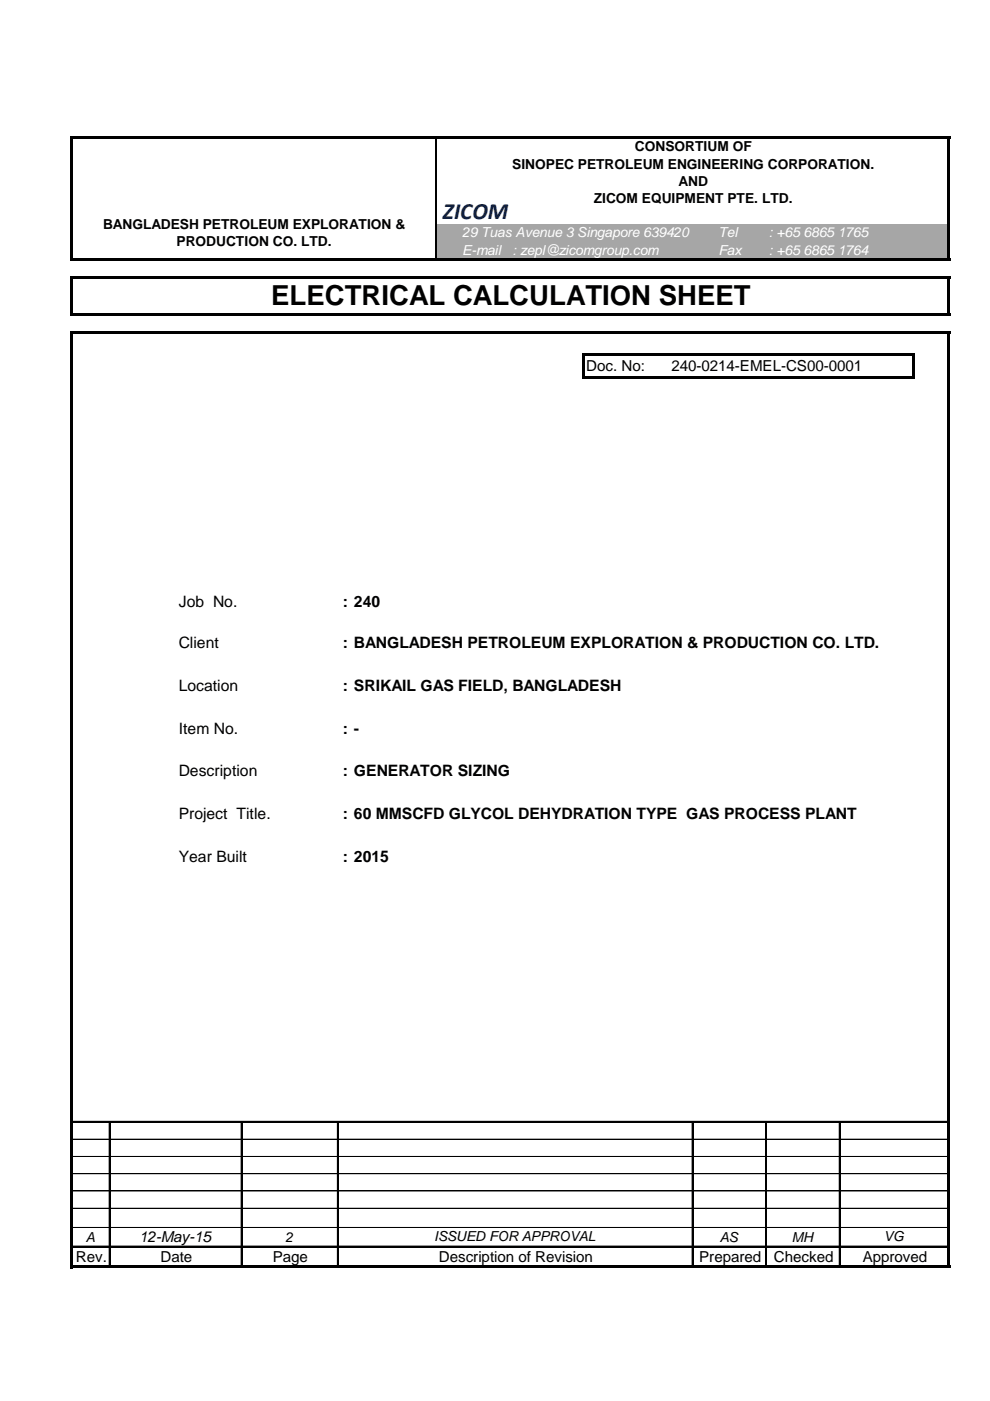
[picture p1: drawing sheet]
<svg xmlns="http://www.w3.org/2000/svg" width="210mm" height="297mm" viewBox="0 0 210 297" stroke-linecap="round" stroke-linejoin="round" font-family="sans-serif">
<defs><g id="words">
<text font-size="5.8" x="57.5" y="64.7">ELECTRICAL CALCULATION SHEET</text>
<text font-size="4.9" fill="#002060" x="93.9" y="46.3">ZICOM</text>
<g font-size="3.3">
<text x="37.9" y="128.7">Job No.</text>
<text x="72.7" y="128.7">: 240</text>
<text x="37.9" y="137.5">Client</text>
<text x="72.7" y="137.5">: BANGLADESH PETROLEUM EXPLORATION &amp; PRODUCTION CO. LTD.</text>
<text x="37.9" y="146.5">Location</text>
<text x="72.7" y="146.5">: SRIKAIL GAS FIELD, BANGLADESH</text>
<text x="37.9" y="155.6">Item No.</text>
<text x="72.7" y="155.6">: -</text>
<text x="37.9" y="164.6">Description</text>
<text x="72.7" y="164.6">: GENERATOR SIZING</text>
<text x="37.9" y="173.7">Project Title.</text>
<text x="72.7" y="173.7">: 60 MMSCFD GLYCOL DEHYDRATION TYPE GAS PROCESS PLANT</text>
<text x="37.9" y="182.7">Year Built</text>
<text x="72.7" y="182.7">: 2015</text>
</g>
<g font-size="3.2">
<text x="124.3" y="78.7">Doc. No:</text>
<text x="142.4" y="78.6">240-0214-EMEL-CS00-0001</text>
<text x="29.5" y="263.4">12-May-15</text>
<text x="16.1" y="267.6">Rev.</text>
<text x="34" y="267.6">Date</text>
<text x="57.9" y="267.6">Page</text>
<text x="93.1" y="267.5">Description of Revision</text>
<text x="148.2" y="267.6">Prepared</text>
<text x="164.1" y="267.6">Checked</text>
<text x="182.9" y="267.5">Approved</text>
</g>
<g font-size="2.9">
<text x="108.6" y="35.7">SINOPEC PETROLEUM ENGINEERING CORPORATION.</text>
<text x="134.6" y="32">CONSORTIUM OF</text>
<text x="143.9" y="39.4">AND</text>
<text x="125.9" y="43">ZICOM EQUIPMENT PTE. LTD.</text>
<text x="21.9" y="48.5">BANGLADESH PETROLEUM EXPLORATION &amp;</text>
<text x="37.4" y="52.2">PRODUCTION CO. LTD.</text>
<text x="18.2" y="263.3">A</text>
<text x="60.5" y="263.3">2</text>
<text x="92" y="263.1">ISSUED FOR APPROVAL</text>
<text x="152.6" y="263.3">AS</text>
<text x="167.9" y="263.3">MH</text>
<text x="187.4" y="263.1">VG</text>
</g>
<g font-size="2.9" fill="#fff">
<text x="98" y="50.4">29 Tuas Avenue 3 Singapore 639420</text>
<text x="152.4" y="50.4">Tel</text>
<text x="163" y="50.4">: +65 6865 1765</text>
<text x="98" y="54.1">E-mail</text>
<text x="108.7" y="54.1">: zepl@zicomgroup.com</text>
<text x="152.4" y="54.1">Fax</text>
<text x="163" y="54.1">: +65 6865 1764</text>
</g>
</g></defs>
<path d="M92.5 47.5h108.7v7.5h-108.7z" fill-rule="evenodd" fill="#a6a6a6"/>
<path d="M23.2 256.2h28.1v8.1h-28.1z" fill-rule="evenodd" fill="#fff"/>
<g fill="#000">
<path d="M15.5 28.9h186v.6h-186z" fill-rule="evenodd"/>
<path d="M14.9 28.9h.6v26.4h-.6z" fill-rule="evenodd"/>
<path d="M15.5 54.7h186v.6h-186z" fill-rule="evenodd"/>
<path d="M15.5 58.6h186v.6h-186z" fill-rule="evenodd"/>
<path d="M200.9 29.5h.6v25.8h-.6z" fill-rule="evenodd"/>
<path d="M14.9 58.6h.6v8.3h-.6z" fill-rule="evenodd"/>
<path d="M15.5 66.3h186v.6h-186z" fill-rule="evenodd"/>
<path d="M15.5 70.2h186v.6h-186z" fill-rule="evenodd"/>
<path d="M124 74.9h69.9v.6h-69.9z" fill-rule="evenodd"/>
<path d="M200.9 59.2h.6v7.7h-.6z" fill-rule="evenodd"/>
<path d="M123.4 74.9h.6v5.3h-.6z" fill-rule="evenodd"/>
<path d="M124 79.6h69.9v.6h-69.9z" fill-rule="evenodd"/>
<path d="M193.3 75.5h.6v4.7h-.6z" fill-rule="evenodd"/>
<path d="M14.9 70.2h.6v198.7h-.6z" fill-rule="evenodd"/>
<path d="M15.5 268.3h186v.6h-186z" fill-rule="evenodd"/>
<path d="M200.9 70.8h.6v198.1h-.6z" fill-rule="evenodd"/>
</g>
<g fill="none" stroke="#000" stroke-width=".21">
<path d="M92.4 29.5v25.2M15.5 237.7h185.4M23.1 238v30.3M51.1 238v30.3M71.5 238v30.3M146.7 238v30.3M162.3 238v30.3M177.9 238v30.3M15.5 241.5h7.6M15.5 245.2h7.6M15.5 248.8h7.6M15.5 252.5h7.6"/>
<path d="M15.5 256.2h7.6M23.4 241.5h27.7M23.4 245.2h27.7M23.4 248.8h27.7M23.4 252.5h27.7M23.4 256.2h27.7M51.4 241.5h20.1M51.4 245.2h20.1M51.4 248.8h20.1M51.4 252.5h20.1M51.4 256.2h20.1M71.8 241.5h74.9"/>
<path d="M71.8 245.2h74.9M71.8 248.8h74.9M71.8 252.5h74.9M71.8 256.2h74.9M147 241.5h15.3M147 245.2h15.3M147 248.8h15.3M147 252.5h15.3M147 256.2h15.3M162.6 241.5h15.3M162.6 245.2h15.3M162.6 248.8h15.3"/>
<path d="M162.6 252.5h15.3M162.6 256.2h15.3M178.2 241.5h22.7M178.2 245.2h22.7M178.2 248.8h22.7M178.2 252.5h22.7M178.2 256.2h22.7M15.5 260.2h7.6M15.5 264.2h185.4M23.4 260.2h27.7M51.4 260.2h20.1M71.8 260.2h74.9"/>
<path d="M147 260.2h15.3M162.6 260.2h15.3M178.2 260.2h22.7"/>
</g>
<path d="M92.5 29.5v25.2M15.5 237.9h185.4M23.3 238v30.3M51.3 238v30.3M71.7 238v30.3M146.9 238v30.3M162.5 238v30.3M178.1 238v30.3M15.5 264.3h185.4" fill="none" stroke="#000" stroke-width=".29"/>
<use href="#words"/>
</svg>
